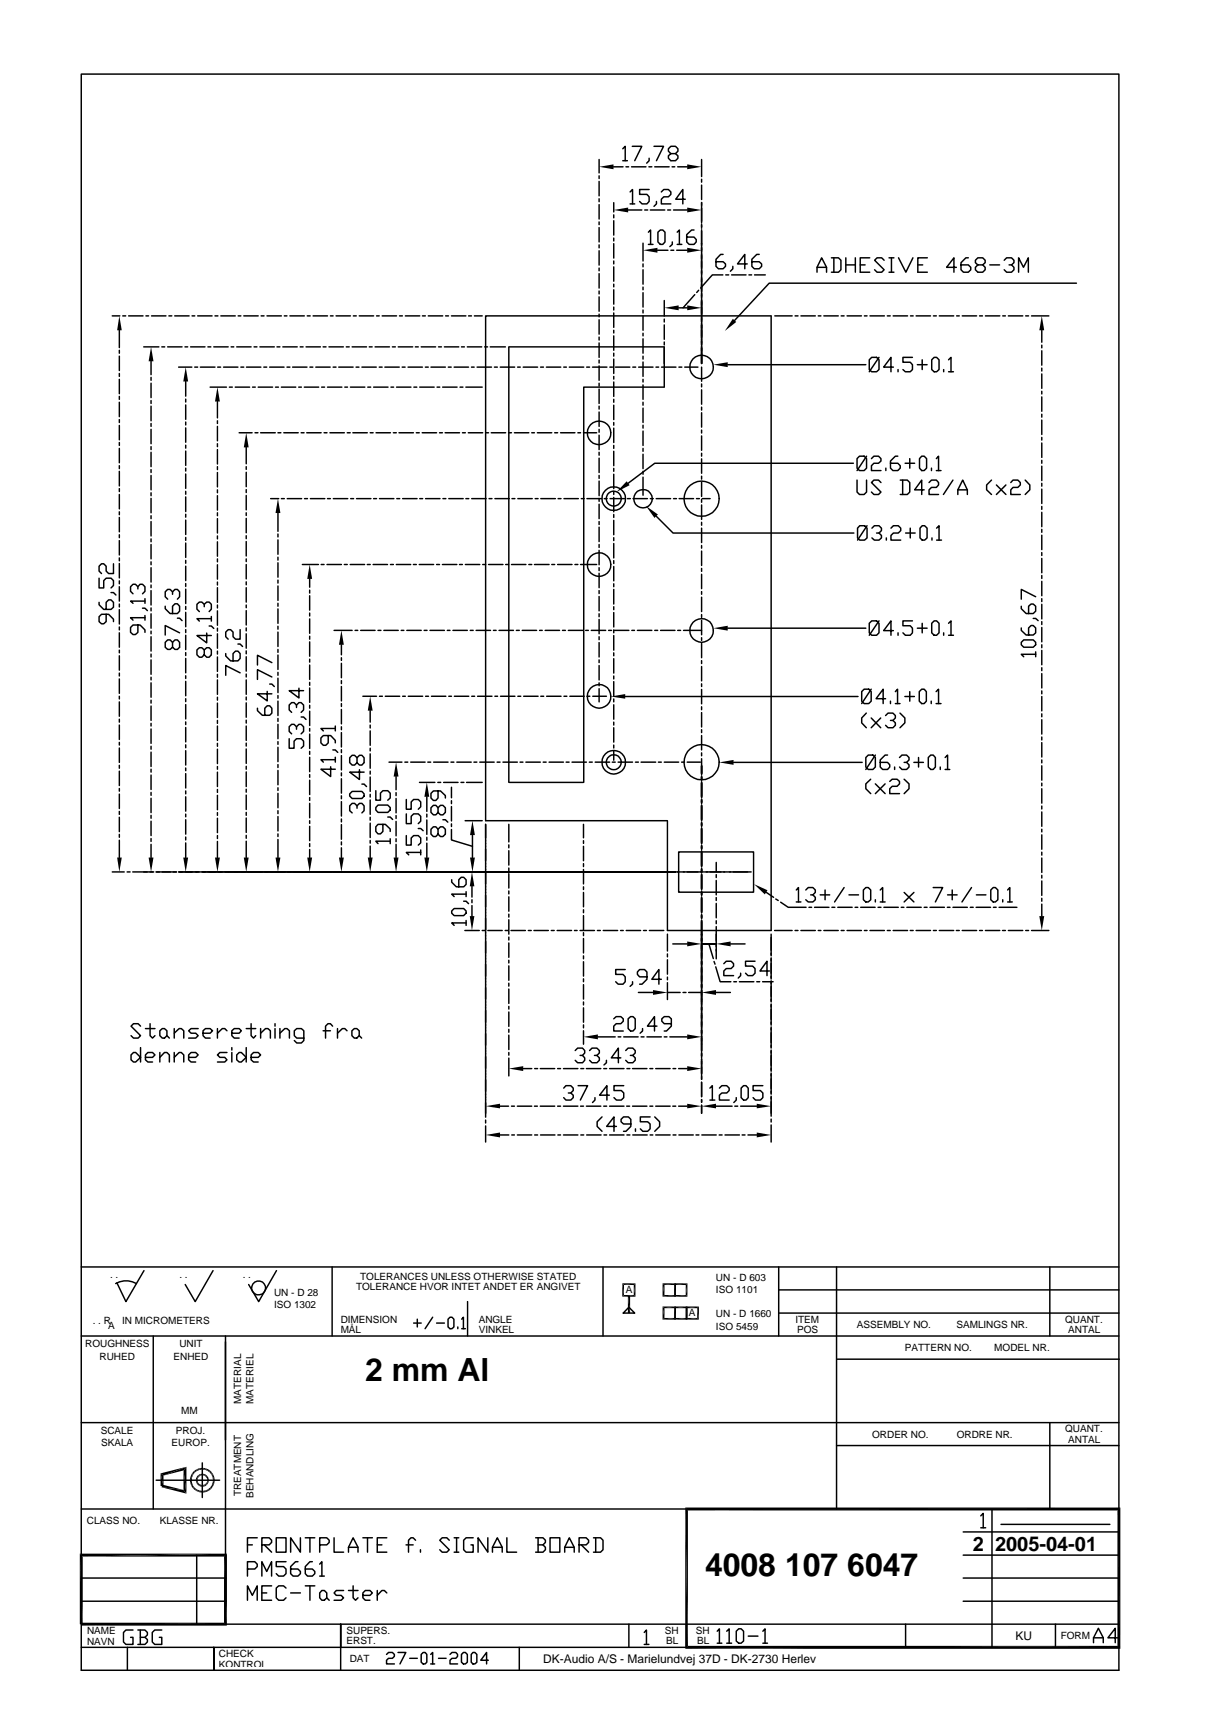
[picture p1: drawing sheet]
<svg xmlns="http://www.w3.org/2000/svg" width="210mm" height="297mm" viewBox="0 0 210 297" stroke-linecap="round" stroke-linejoin="round" font-family="sans-serif">
<defs><g id="words">
<g font-size="5.5">
<text x="63.3" y="239.6">2 mm Al</text>
<text x="122.3" y="273.4">4008 107 6047</text>
</g>
<text font-size="3.5" x="168.7" y="269.1">2 2005-04-01</text>
<g font-size="2.1">
<text x="176.1" y="284.5">KU</text>
<text x="94.2" y="288.5">DK-Audio A/S - Marielundvej 37D - DK-2730 Herlev</text>
</g>
<g font-size="1.7">
<text x="19.1" y="221.8">. .</text>
<text x="31.1" y="221.8">. .</text>
<text x="42.1" y="221.8">. .</text>
<text x="47.5" y="226.9">ISO 1302</text>
<text x="47.5" y="224.8">UN - D 28</text>
<text x="61.8" y="223.8">TOLERANCE HVOR INTET ANDET ER ANGIVET</text>
<text x="62.5" y="222">TOLERANCES UNLESS OTHERWISE STATED</text>
<text x="108.5" y="224.4">A</text>
<text x="124.2" y="222.2">UN - D 603</text>
<text x="124.2" y="224.4">ISO 1101</text>
<text x="14.8" y="233.8">ROUGHNESS</text>
<text x="16.1" y="229.8">. . R</text>
<text x="18.8" y="230.5">A</text>
<text x="21.2" y="229.8">IN MICROMETERS</text>
<text x="31.1" y="233.8">UNIT</text>
<text x="59.1" y="229.5">DIMENSION</text>
<text x="59.1" y="231.3">MÅL</text>
<text x="83.1" y="231.3">VINKEL</text>
<text x="83.1" y="229.6">ANGLE</text>
<text x="119.5" y="228.4">A</text>
<text x="124.2" y="230.7">ISO 5459</text>
<text x="124.2" y="228.6">UN - D 1660</text>
<text x="138" y="229.6">ITEM</text>
<text x="138.3" y="231.3">POS</text>
<text x="148.6" y="230.4">ASSEMBLY NO.</text>
<text x="165.9" y="230.4">SAMLINGS NR.</text>
<text x="184.8" y="229.5">QUANT.</text>
<text x="185.3" y="231.3">ANTAL</text>
<text x="17.3" y="235.9">RUHED</text>
<text x="30.1" y="235.9">ENHED</text>
<text x="157" y="234.4">PATTERN NO.</text>
<text x="172.5" y="234.4">MODEL NR.</text>
<text x="31.4" y="245.4">MM</text>
<text x="41.8" y="243.6" transform="rotate(-90 41.8 243.6)">MATERIAL</text>
<text x="44" y="243.6" transform="rotate(-90 44 243.6)">MATERIEL</text>
<text x="17.5" y="248.8">SCALE</text>
<text x="17.5" y="250.9">SKALA</text>
<text x="29.8" y="250.9">EUROP.</text>
<text x="30.5" y="248.8">PROJ.</text>
<text x="151.3" y="249.4">ORDER NO.</text>
<text x="166" y="249.4">ORDRE NR.</text>
<text x="184.8" y="248.5">QUANT.</text>
<text x="185.3" y="250.3">ANTAL</text>
<text x="41.8" y="259.6" transform="rotate(-90 41.8 259.6)">TREATMENT</text>
<text x="44" y="259.9" transform="rotate(-90 44 259.9)">BEHANDLING</text>
<text x="15.1" y="264.4">CLASS NO.</text>
<text x="27.7" y="264.4">KLASSE NR.</text>
<text x="15.1" y="285.4">NAVN</text>
<text x="15.1" y="283.6">NAME</text>
<text x="38" y="287.6">CHECK</text>
<text x="60.1" y="283.6">SUPERS.</text>
<text x="60.1" y="285.3">ERST.</text>
<text x="115.4" y="283.5">SH</text>
<text x="115.6" y="285.2">BL</text>
<text x="120.7" y="283.5">SH</text>
<text x="120.9" y="285.2">BL</text>
<text x="184" y="284.4">FORM</text>
<text x="38" y="289.3">KONTROL</text>
<text x="60.7" y="288.4">DAT</text>
</g>
</g></defs>
<g fill="none" stroke="#000" stroke-width=".25">
<path d="M14.1 12.9h180v276.9h-180zM103.9 27.7v2.3M103.9 30.5v.5M103.9 31.5v2.5M103.9 34.5v.5M103.9 35.5v2.5M103.9 38.5v.5M103.9 39.5v2.5M106.4 28.9h1.7M106.5 35.2v1.6M106.5 37.3v.5M106.5 38.3v2.5"/>
<path d="M108 25.8l.5-.4v2.5M108 27.9h.8M108.6 28.9h.5M109 36.4h2.3M109.3 33.3l.4-.4v2.5M109.3 35.4h.8M109.6 28.9h2.5M109.7 25.4h1.6l-1.2 2.5M111.8 36.4h.6M112.6 28.9h.5M112.6 27.5v.4l-.4 .4M112.6 32.9h-1.6v.8h1.2l.4 .4v.9l-.4 .4h-.8l-.4-.4"/>
<path d="M112.8 36.4h2.5M113.5 25.4h1.6l-1.2 2.5M113.6 28.9h2.5M113.9 35v.4l-.4 .4M114.7 33.3l.4-.4h.9l.4 .4v.4l-.4 .4h-.9l-.4 .5v.8h1.7M115.8 36.4h.5M116.4 26.7l-.4-.5v-.4l.4-.4h.8l.4 .4v.4l-.4 .5h-.8l-.4 .3v.5l.4 .4h.8l.4-.4v-.5l-.4-.3M116.6 28.9h.5M116.8 36.4h2.4M117.6 28.9h1.6M118.9 34.6h-1.7l1.2-1.7v2.5M120.4 39.9h-.4l-.9 .8v1.3l.4 .4h.9l.4-.4v-.4l-.4-.5h-1.3"/>
<path d="M121.7 27.7v2.9M121.7 31.1v.5M121.7 32.1v2.5M121.7 35.1v3.5M121.7 38.8v.8M121.7 39.9v23.2M19.5 54.8h1.3M20.7 57.3v3M21.3 54.8h.5M22.3 54.8h2.5M25.3 54.8h.5M26.3 54.8h2.5"/>
<path d="M29.3 54.8h.5M30.3 54.8h2.5M33.3 54.8h.5M34.3 54.8h2.5M37.3 54.8h.5M38.3 54.8h2.5M41.3 54.8h.5M42.3 54.8h2.5M45.3 54.8h.5M46.3 54.8h2.5M49.3 54.8h.5M50.3 54.8h2.5"/>
<path d="M53.3 54.8h.5M54.3 54.8h2.5M57.3 54.8h.5M58.3 54.8h2.5M61.3 54.8h.5M62.3 54.8h2.5M65.3 54.8h.5M66.3 54.8h2.5M69.3 54.8h.5M70.3 54.8h2.5M73.3 54.8h.5M74.3 54.8h2.5"/>
<path d="M77.3 54.8h.5M78.3 54.8h2.5M81.3 54.8h.5M82.3 54.8h1.4M103.9 42.5v.5M103.9 43.5v2.5M103.9 46.5v.5M103.9 47.5v2.5M103.9 50.5v.5M103.9 51.5v2.5M103.9 54.5v.5M103.9 55.5v2.5"/>
<path d="M103.9 58.5v.5M103.9 59.5v2.5M106.5 41.3v.5M106.5 42.3v2.5M106.5 45.3v.5M106.5 46.3v2.5M106.5 49.3v.5M106.5 50.3v2.5M106.5 53.3v.5M106.5 54.3v2.5M106.5 57.3v.5M106.5 58.3v2.5"/>
<path d="M111.5 42.2v3.1M111.5 45.8v.5M111.5 46.8v2.5M111.5 49.8v.5M111.5 50.8v2.5M111.5 53.8v.5M111.5 54.8v2.5M111.5 57.8v.5M111.5 58.8v2.5M112.5 40.3l.4-.4v2.5M112.5 42.4h.8M114 43.4h1.9"/>
<path d="M114.1 40.3l.5-.4h.4l.4 .4v1.7l-.4 .4h-.4l-.5-.4zM115.2 52.1v2.7M115.2 55.4v.5M115.2 56.4v2.5M115.2 59.3v.5M116.4 43.4h.5M116.6 42v.4l-.4 .4M117.4 43.4h1.8M117.5 40.3l.4-.4v2.5M117.5 42.4h.8M117.7 53.4h1.5M120.5 51.1l-2 2.3"/>
<path d="M121.2 50.4l-.3 .3M125.4 47.7h-1.8l-2.1 2.3M125.4 44.1h-.4l-.8 .9v1.2l.4 .4h.8l.5-.4v-.4l-.5-.4h-1.2M125.9 47.7h.5M126.9 47.7h2.5M127.1 46.2v.4l-.4 .5M129.6 45.8h-1.7l1.3-1.7v2.5M129.9 47.7h.5M130.9 47.7h1.9M131.7 44.1h-.4l-.9 .9v1.2l.5 .4h.8l.4-.4v-.4l-.4-.4h-1.3M133.8 54.8h-49.6v87.6h31.6M133.8 54.8v106.6h-18v-18.9"/>
<path d="M134.4 54.8h3M137.9 54.8h.5M138.9 54.8h2.5M141.7 47.2v-.8l.8-1.7 .9 1.7v.8M141.7 46.4h1.7M141.9 54.8h.5M142.9 54.8h2.5M144.2 44.7h1.3l.4 .5v1.6l-.4 .4h-1.3M144.7 44.7v2.5M145.9 54.8h.5M146.7 44.7v2.5M146.7 46h1.7"/>
<path d="M146.9 54.8h2.5M148.4 44.7v2.5M149.2 46h.9M149.9 54.8h.5M150.9 44.7h-1.7v2.5h1.7M150.9 54.8h2.5M153.4 45.2l-.4-.5h-.9l-.4 .5 1.7 1.6-.4 .4h-.9l-.4-.4M153.9 54.8h.5M154.2 47.2h.9M154.2 44.7h.9M154.6 44.7v2.5M154.9 54.8h2.5"/>
<path d="M155.9 44.7l1.2 2.5 1.3-2.5M157.9 54.8h.5M158.9 54.8h2.5M159.2 46h.9M160.9 44.7h-1.7v2.5h1.7M161.9 54.8h.5M162.9 54.8h2.5M165.9 46.4h-1.7l1.3-1.7v2.5M165.9 54.8h.5M166.9 54.8h2.5M168 44.7h-.4l-.9 .9v1.2l.4 .4h.9l.4-.4v-.4l-.4-.4h-1.3M169.6 46l-.4-.4v-.4l.4-.5h.9l.4 .5v.4l-.4 .4h-.9l-.4 .4v.4l.4 .4h.9l.4-.4v-.4l-.4-.4"/>
<path d="M169.9 54.8h.5M170.9 54.8h2.5M171.7 46h1.7M173.9 54.8h.5M174.2 45.2l.4-.5h.9l.4 .5v.4l-.4 .4h-.5M174.9 54.8h2.5M175.5 46l.4 .4v.4l-.4 .4h-.9l-.4-.4M176.7 47.2v-2.5l.8 1.7 .9-1.7v2.5M177.9 54.8h.5M178.9 54.8h3M180.7 57.3v2.1M180.7 59.9v.5"/>
<path d="M186.7 49.1h-53.3l-6 6.5M20.7 60.8v.5M20.7 61.8v2.5M20.7 64.8v.5M20.7 65.8v2.5M20.7 68.8v.5M20.7 69.8v2.5M20.7 72.8v.5M20.7 73.8v2.5M20.7 76.8v.5M20.7 77.8v2.5M24.9 60.2h2.7"/>
<path d="M26.2 62.7v2.3M26.2 65.5v.5M26.2 66.5v2.5M26.2 69.5v.5M26.2 70.5v2.5M26.2 73.5v.5M26.2 74.5v2.5M26.2 77.5v.5M26.2 78.5v2.5M28.1 60.2h.5M29.1 60.2h2.5M31 63.7h2.3"/>
<path d="M32.1 60.2h.5M32.2 66.2v2.5M32.2 69.2v.6M32.2 70.3v2.5M32.2 73.2v.5M32.2 74.2v2.5M32.2 77.2v.6M32.2 78.3v2.5M33.1 60.2h2.5M33.8 63.7h.5M34.8 63.7h2.5M36.1 60.2h.5"/>
<path d="M36.4 67.2h2.9M37.1 60.2h2.5M37.7 69.7v2.8M37.7 73v.5M37.7 74v2.5M37.7 77v.5M37.7 78v2.5M37.8 63.7h.5M38.8 63.7h2.5M39.8 67.2h.5M40.1 60.2h.5M40.8 67.2h2.5"/>
<path d="M41.1 60.2h2.5M41.5 75.1h2.2M41.8 63.7h.5M42.7 77.6v2.9M42.8 63.7h2.5M43.8 67.2h.5M44.1 60.2h.5M44.2 75.1h.5M44.8 67.2h2.5M45.1 60.2h2.5M45.2 75.1h2.6M45.8 63.7h.5"/>
<path d="M46.8 63.7h2.5M47.8 67.2h.5M48 60.2h.6M48.2 75.1h.5M48.8 67.2h2.5M49.1 60.2h2.5M49.2 75.1h2.5M49.8 63.7h.5M50.8 63.7h2.5M51.8 67.2h.5M52.1 60.2h.5M52.2 75.1h.5"/>
<path d="M52.8 67.2h2.5M53.1 60.2h2.5M53.2 75.1h2.5M53.8 63.7h.5M54.8 63.7h2.5M55.8 67.2h.5M56 60.2h.6M56.2 75.1h.5M56.8 67.2h2.5M57.1 60.2h2.5M57.2 75.1h2.5M57.8 63.7h.5"/>
<path d="M58.8 63.7h2.5M59.8 67.2h.5M60.1 60.2h.5M60.2 75.1h.5M60.8 67.2h2.5M61.1 60.2h2.5M61.2 75.1h2.5M61.8 63.7h.5M62.8 63.7h2.5M63.8 67.2h.5M64.1 60.2h.5M64.2 75.1h.5"/>
<path d="M64.8 67.2h2.5M65.1 60.2h2.5M65.2 75.1h2.5M65.8 63.7h.5M66.8 63.7h2.5M67.8 67.2h.5M68.1 60.2h.5M68.2 75.1h.5M68.8 67.2h2.5M69.1 60.2h2.5M69.2 75.1h2.5M69.8 63.7h.5"/>
<path d="M70.8 63.7h2.5M71.8 67.2h.5M72.1 60.2h.5M72.2 75.1h.5M72.8 67.2h2.5M73.1 60.2h2.5M73.2 75.1h2.5M73.8 63.7h.5M74.8 63.7h2.5M75.8 67.2h.5M76.1 60.2h.5M76.2 75.1h.6"/>
<path d="M76.8 67.2h2.5M77.1 60.2h2.5M77.2 75.1h2.5M77.8 63.7h.5M78.8 63.7h2.5M79.8 67.2h.5M80.1 60.2h.5M80.2 75.1h.5M80.8 67.2h2.9M81.1 60.2h2.5M81.2 75.1h2.5M81.8 63.7h.5"/>
<path d="M82.8 63.7h2.5M84.1 60.2h.5M84.2 75.1h.6M85 60.2h2.7M85.2 75.1h2.5M85.8 63.7h.5M86.8 63.7h2.5M88.2 75.1h.5M88.3 60.2v75.5M88.3 60.2h26.9M89.2 75.1h2.5M89.8 63.7h.5"/>
<path d="M90.8 63.7h2.5M92.2 75.1h.5M93.2 75.1h2.5M93.8 63.7h.5M94.8 63.7h2.5M96.2 75.1h.5M97.2 75.1h2.5M97.8 63.7h.5M98.8 63.7h2.5M100.2 75.1h.5M101.2 75.1h2.3M101.8 63.7h.5"/>
<path d="M102.8 63.7h2.5M103.9 62.5v.5M103.9 63.5v2.5M103.9 66.5v.5M103.9 67.5v2.5M103.9 70.5v.5M103.9 71.5v2.5M103.9 74.5v.5M103.9 75.5v2.5M103.9 78.5v.5M103.9 79.5v2.5M105.8 63.7h.5"/>
<path d="M106 75a2.05 2.05 0 0 0-2.9-1.7 2.05 2.05 0 0 0-.7 3.2 2.05 2.05 0 0 0 3.3-.4l.3-1M106.5 61.3v.5M106.5 62.3v2.5M106.5 65.3v.5M106.5 66.3v2.5M106.5 69.3v.5M106.5 70.3v2.5M106.5 73.3v.5M106.5 74.3v2.5M106.5 77.3v.5M106.5 78.3v2.5M106.8 63.7h2.5"/>
<path d="M109.8 63.7h.5M110.8 63.7h2.5M111.5 61.8v.5M111.5 62.8v2.5M111.5 65.8v.5M111.5 66.8v2.5M111.5 69.8v.5M111.5 70.8v2.5M111.5 73.8v.5M111.5 74.8v2.5M111.5 77.8v.5M111.5 78.8v2.5"/>
<path d="M113.8 63.7h.5M114.8 63.7h2.5M115.2 67.2h-13.9v68.5M115.2 60.2v6.9M117.8 63.7h.5M118.8 63.7h2.3M121.7 63.7v2.5M121.7 66.6v.5M121.7 67.6v2.5M121.7 70.6v.5M121.7 71.6v2.5M121.7 74.6v.5"/>
<path d="M121.7 75.6v2.5M121.7 78.6v.5M121.7 79.6v2.5M123.7 63.6a2.05 2.05 0 0 0-2.8-1.8 2.05 2.05 0 0 0-.7 3.3 2.05 2.05 0 0 0 3.3-.4l.2-1M126.2 63.3h24M148.7 79.6l.4-.5h.8l.4 .5v1.6l-.4 .4h-.8l-.4-.4zM150.3 79.1l-1.6 2.5M150.8 62.4l.4-.4h.9l.4 .4v1.7l-.4 .4h-.9l-.4-.4zM151.2 79.6l.4-.5h.8l.4 .5v.4l-.4 .4h-.8l-.4 .4v.8h1.6M152.5 62l-1.7 2.5M155 63.7h-1.7l1.3-1.7v2.5M155.7 79.1h-.4l-.8 .9v1.2l.4 .4h.8l.5-.4v-.4l-.5-.4h-1.2"/>
<path d="M155.8 64.1v.4M157.8 79.6v1.6M158.3 62h-1.7v.9h1.3l.4 .4v.8l-.4 .4h-.8l-.5-.4M159.1 63.3h1.7M159.9 79.1h.4l.4 .5v1.6l-.4 .4h-.4l-.4-.4v-1.6zM160 62.4v1.7M162.1 62h.4l.4 .4v1.7l-.4 .4h-.4l-.5-.4v-1.7zM162.4 79.6l.4-.5v2.5M163.7 64.1v.4M164.5 62.4l.5-.4v2.5M164.5 64.5h.9M180.7 60.9v2.5"/>
<path d="M180.7 63.9v.5M180.7 64.9v2.5M180.7 67.9v.5M180.7 68.9v2.5M180.7 71.9v.5M180.7 72.9v2.5M180.7 75.9v.5M180.7 76.9v2.5M180.7 79.9v.5M19.7 97.8v1.7h-.9l-.4-.4v-.9l-.4-.4h-.4l-.4 .4v.9l.4 .4M20.7 80.8v.5M20.7 81.8v2.5"/>
<path d="M20.7 84.8v.5M20.7 85.8v2.5M20.7 88.8v.5M20.7 89.8v2.5M20.7 92.8v.5M20.7 93.8v2.5M20.7 96.8v.5M20.7 97.8v2.5M26.2 81.5v.5M26.2 82.5v2.5M26.2 85.5v.5M26.2 86.5v2.5"/>
<path d="M26.2 89.5v.5M26.2 90.5v2.5M26.2 93.5v.5M26.2 94.5v2.5M26.2 97.5v.5M26.2 98.5v2.5M32.2 81.2v.5M32.2 82.2v2.5M32.2 85.2v.6M32.2 86.2v2.6M32.2 89.2v.5M32.2 90.2v2.5"/>
<path d="M32.2 93.2v.6M32.2 94.2v2.5M32.2 97.2v.5M32.2 98.2v2.5M37.7 81v.5M37.7 82v2.5M37.7 85v.5M37.7 86v2.5M37.7 89v.5M37.7 90v2.5M37.7 93v.5M37.7 94v2.5"/>
<path d="M37.7 97v.5M37.7 98v2.5M42.7 81v.4M42.7 81.9v2.5M42.7 84.9v.6M42.7 86v2.5M42.7 89v.4M42.7 89.9v2.5M42.7 92.9v.6M42.7 94v2.5M42.7 97v.4M42.7 97.9v2.5"/>
<path d="M46.9 86.5h1.4M48.2 89v3.2M48.2 92.7v.5M48.2 93.7v2.5M48.2 96.7v.5M48.2 97.6v2.5M48.8 86.5h.5M49.8 86.5h2.5M52.5 97.9h2.7M52.8 86.5h.5M53.8 86.5h2.5M55.7 97.9h.5"/>
<path d="M56.7 97.9h2.5M56.8 86.5h.5M57.8 86.5h2.5M59.7 97.9h.5M60.7 97.9h2.5M60.8 86.5h.5M61.8 86.5h2.5M63.7 97.9h.5M64.7 97.9h2.5M64.8 86.5h.5M65.8 86.5h2.5M67.7 97.9h.5"/>
<path d="M68.7 97.9h2.5M68.8 86.5h.5M69.8 86.5h2.5M71.7 97.9h.5M72.7 97.9h2.5M72.8 86.5h.5M73.8 86.5h2.5M75.7 97.9h.5M76.8 97.9h2.4M76.8 86.5h.5M77.9 86.5h2.4M79.7 97.9h.5"/>
<path d="M80.7 97.9h2.5M80.8 86.5h.5M81.8 86.5h2.5M83.7 97.9h.5M84.8 97.9h2.4M84.8 86.5h.5M85.9 86.5h2.4M87.7 97.9h.5M88.7 97.9h2.5M88.8 86.5h.5M89.8 86.5h2.5M91.7 97.9h.5"/>
<path d="M92.7 97.9h2.5M92.8 86.5h.5M93.8 86.5h2.6M95.7 97.9h.5M96.7 97.9h2.5M96.8 86.5h.5M97.8 86.5h2.5M99.7 97.9h.5M100.7 97.9h2.8M100.8 86.5h.5M101.8 86.5h2.6M103.9 82.5v.5"/>
<path d="M103.9 83.5v2.5M103.9 86.5v.5M103.9 87.5v2.5M103.9 90.5v.5M103.9 91.5v2.5M103.9 94.5v.5M103.9 95.5v2.5M103.9 98.5v.5M103.9 99.5v2.5M104.8 86.5h.5M105.8 86.5h2.5M106 97.9a2.05 2.05 0 0 0-2.9-1.8 2.05 2.05 0 0 0-.7 3.3 2.05 2.05 0 0 0 3.3-.4l.3-1"/>
<path d="M106.5 81.3v.5M106.5 82.3v2.5M106.5 85.3v.5M106.5 86.3v2.5M106.5 89.3v.5M106.5 90.3v2.5M106.5 93.3v.5M106.5 94.3v2.5M106.5 97.3v.5M106.5 98.3v2.5M107.8 86.5a1.29 1.29 0 0 0-1.8-1.2 1.29 1.29 0 0 0-.4 2.1 1.29 1.29 0 0 0 2.1-.5l.1-.4M108.8 86.5h.5"/>
<path d="M109.8 86.5h2.5M111.5 81.8v.5M111.5 82.8v3.1M112.8 86.5h.5M113.2 86.5a1.6 1.6 0 0 0-2.3-1.5 1.6 1.6 0 0 0-.4 2.7 1.6 1.6 0 0 0 2.6-.7l.1-.4M113.8 89.6l3 2.9h31.3M113.8 86.5h2.5M116.8 86.5h.5M117.8 86.5h2.5M120.8 86.5h.5M121.7 82.6v.5M121.7 83.6v2.5"/>
<path d="M121.7 86.6v.6M121.7 87.6v2.5M121.7 90.6v.5M121.7 91.6v2.5M121.7 94.6v.5M121.7 95.6v2.5M121.7 98.6v.5M121.7 99.6v2.5M121.8 86.5h1.4M124.8 86.5a3 3 0 0 0-4.4-2.7 3 3 0 0 0-.6 5.1 3 3 0 0 0 4.9-1.7l.1-.6M148 80.4h-34.4l-4.6 3.4M148.7 83.3v2.1l.4 .4h.8l.4-.4v-2.1"/>
<path d="M149.1 91.2h.9l.4 .4v1.7l-.4 .4h-.9l-.3-.4v-1.7zM150.4 91.2l-1.6 2.5M151.3 91.6l.4-.4h.8l.4 .4v.5l-.4 .4h-.4M152.5 92.5l.4 .4v.4l-.4 .4h-.8l-.4-.4M152.8 83.7l-.4-.4h-.8l-.4 .4 1.6 1.7-.4 .4h-.8l-.4-.4M153.7 81.2v.4M153.8 93.3v.4M154.6 91.6l.4-.4h.8l.5 .4v.5l-.5 .4h-.8l-.4 .4v.8h1.7M156.2 83.3h1.2l.4 .4v1.7l-.4 .4h-1.2M156.6 83.3v2.5M157 80.4h1.7M157.1 92.5h1.6"/>
<path d="M157.9 91.6v1.7M160 91.2h.4l.4 .4v1.7l-.4 .4h-.4l-.4-.4v-1.7zM160.3 85h-1.6l1.2-1.7v2.5M161.2 83.7l.4-.4h.8l.4 .4v.4l-.4 .5h-.8l-.4 .4v.8h1.6M161.6 81.2v.4M161.7 93.3v.4M162.4 81.6h.8M162.5 91.6l.4-.4v2.5M162.5 93.7h.8M165.3 83.3l-1.6 2.5M166.2 85.8v-.8l.8-1.7 .8 1.7v.8M166.2 85h1.6"/>
<path d="M172 83.3l-.8 .8v.9l.8 .8M172.8 84.1l1.7 1.7M174.5 84.1l-1.7 1.7M175.3 83.7l.4-.4h.9l.4 .4v.4l-.4 .5h-.9l-.4 .4v.8h1.7M177.8 83.3l.8 .8v.9l-.8 .8M180.7 80.9v2.5M180.7 83.8v.6M180.7 84.9v2.5M180.7 87.9v.5M180.7 88.9v2.5M180.7 91.8v.6M180.7 92.9v2.5"/>
<path d="M180.7 95.9v.5M180.7 96.9v2.5M180.7 99.9v.5M17.2 104.5v.4l.8 .8h1.3l.4-.3v-.9l-.4-.4h-.5l-.4 .4v1.2M17.2 100.3v1.7h.8v-1.3l.4-.4h.9l.4 .4v.9l-.4 .4M18.4 106.6v1.3l-.4 .3h-.4l-.4-.3v-.9l.4-.4h1.2l.9 .8v.5M19.3 102.8h.4l.4 .4M20.7 100.8v.5M20.7 101.8v2.5M20.7 104.8v.5M20.7 105.8v2.5M20.7 108.8v.5"/>
<path d="M20.7 109.8v2.5M20.7 112.8v.5M20.7 113.8v2.5M20.7 116.8v.5M20.7 117.8v2.5M23.9 108.4v1.3l-.4 .4h-.4l-.5-.4v-.8l.5-.5h1.2l.8 .9v.4M23.9 102.2v-.4l-.4-.4h-.4l-.5 .4v.8l.5 .4M23.9 101.8l.4-.4h.4l.4 .4v.8l-.4 .4M24.7 105.5h.4l.5 .4M25.1 107.2h-2.5l.5 .4M25.1 104.3h-2.5l.5 .4M25.1 103.9v.8"/>
<path d="M25.1 106.8v.8M26.2 101.5v.5M26.2 102.5v2.5M26.2 105.5v.5M26.2 106.5v2.5M26.2 109.5v.5M26.2 110.5v2.5M26.2 113.5v.5M26.2 114.5v2.5M26.2 117.5v.5M26.2 118.5v2.5M28.7 105.2v.4l.8 .9h1.3l.4-.5v-.8l-.4-.4h-.4l-.5 .4v1.3"/>
<path d="M29.9 111.4l.5-.4h.4l.4 .4v.9l-.4 .4h-.4l-.5-.4v-.9l-.4-.4h-.4l-.4 .4v.9l.4 .4h.4l.4-.4M29.9 103.1v-.4l-.4-.4h-.4l-.4 .4v.8l.4 .5M29.9 102.7l.5-.4h.4l.4 .4v.8l-.4 .5M30.8 107.3h.4l.4 .4M31.2 109.8l-2.5-1.3v1.7M32.2 101.2v.6M32.2 102.2v2.5M32.2 105.2v.5M32.2 106.2v2.5M32.2 109.2v.6M32.2 110.2v2.5M32.2 113.2v.5"/>
<path d="M32.2 114.2v2.5M32.2 117.2v.5M32.2 118.2v2.5M35.4 112.8l.5-.4h.4l.4 .4v.8l-.4 .4h-.4l-.5-.4v-.8l-.4-.4h-.4l-.4 .4v.8l.4 .4h.4l.4-.4M35.4 105.3v-.5l-.4-.3h-.4l-.4 .3v.9l.4 .4M35.4 104.8l.5-.3h.4l.4 .3v.9l-.4 .4M35.9 109.8v1.7l-1.7-1.2h2.5M36.3 108.6h.4l.4 .4M36.7 107.3h-2.5l.4 .5M36.7 107v.8M37.7 101v.5M37.7 102v2.5"/>
<path d="M37.7 105v.5M37.7 106v2.5M37.7 109v.5M37.7 110v2.5M37.7 113v.5M37.7 114v2.5M37.7 117v.5M37.7 118v2.5M39.2 113.4v.4l.8 .9h1.3l.4-.5v-.8l-.4-.4h-.4l-.5 .4v1.3M41.3 111.7h.4l.4 .5M41.7 116.7l-2.5-1.2v1.7M41.7 109.2v1.7h-.8l-.5-.4v-.8l-.4-.5h-.4l-.4 .5v.8l.4 .4"/>
<path d="M42.7 101v.5M42.7 102v2.5M42.7 105v.4M42.7 105.9v2.5M42.7 109v.5M42.7 110v2.5M42.7 112.9v.5M42.7 113.9v2.5M42.7 117v.5M42.7 118v2.5M46.4 120v1.6l-1.7-1.2h2.5M46.8 118.7h.4l.4 .4"/>
<path d="M47.2 117.5l-2.5-1.3v1.7M47.2 115l-2.5-1.3v1.7M48.2 100.7v.5M48.2 101.7v2.5M48.2 104.7v.5M48.2 105.6v2.5M48.2 108.7v.5M48.2 109.7v2.5M48.2 112.7v.5M48.2 113.7v2.4M48.2 116.7v.5M48.2 117.7v2.5"/>
<path d="M51.9 119.4v1.7l-1.7-1.3h2.5M53.7 100.4v1.5M53.7 102.4v.5M53.7 103.4v2.5M53.7 106.4v.5M53.7 107.4v2.5M53.7 110.4v.5M53.7 111.4v2.5M53.7 114.4v.5M53.7 115.4v2.5M53.7 118.4v.5M53.7 119.4v2.5"/>
<path d="M58 109.4h3.1M59.2 111.9v1.7M59.2 114.1v.5M59.2 115.1v2.5M59.2 118.1v.5M59.2 119.1v2.5M61.6 109.4h.5M62.6 109.4h2.5M65.6 109.4h.5M66.6 109.4h2.5M69.6 109.4h.5M70.6 109.4h2.5"/>
<path d="M73.6 109.4h.5M74.6 109.4h2.5M77.6 109.4h.5M78.6 109.4h2.5M81.6 109.4h.5M82.6 109.4h2.5M85.6 109.4h.5M86.6 109.4h2.5M89.6 109.4h.5M90.6 109.4h2.5M93.6 109.4h.5M94.6 109.4h2.5"/>
<path d="M97.6 109.4h.5M98.6 109.4h2.5M101.6 109.4h.5M102.6 109.4h2.5M103.9 102.5v.5M103.9 103.5v2.5M103.9 106.5v.5M103.9 107.5v2.5M103.9 110.5v.5M103.9 111.5v2.5M103.9 114.5v.5M103.9 115.5v2.5"/>
<path d="M103.9 118.5v.5M103.9 119.5v2.3M105.6 109.4h.5M106.5 101.3v.5M106.5 102.3v2.5M106.5 105.3v.5M106.5 106.3v2.5M106.5 109.3v.5M106.5 110.3v2.5M106.5 113.3v.5M106.5 114.3v2.5M106.5 117.3v.5"/>
<path d="M106.5 118.3v2.5M106.6 109.4h2.5M109.6 109.4h.5M110.6 109.4h2.5M113.6 109.4h.5M114.6 109.4h2.5M117.6 109.4h.5M118.6 109.4h3.1M121.7 102.6v.5M121.7 103.6v2.5M121.7 106.6v.5M121.7 107.6v2.5"/>
<path d="M121.7 110.6v.5M121.7 111.6v2.5M121.7 114.6v.5M121.7 115.6v2.5M121.7 118.6v.5M121.7 119.6v2.5M123.7 109.3a2.05 2.05 0 0 0-2.8-1.8 2.05 2.05 0 0 0-.7 3.3 2.05 2.05 0 0 0 3.3-.4l.2-1M126.2 109h24M150.8 108.1l.4-.4h.9l.4 .4v1.7l-.4 .4h-.9l-.4-.4zM151.1 119.6l-1.6 2.5M152.5 107.7l-1.7 2.5M155 109.4h-1.7l1.3-1.7v2.5"/>
<path d="M155.8 109.8v.4M158.3 107.7h-1.7v.9h1.3l.4 .4v.8l-.4 .4h-.8l-.5-.4M159.1 109h1.7M159.9 119.6h.4l.4 .4v1.7l-.4 .4h-.4l-.4-.4v-1.7zM160 108.1v1.7M162.1 107.7h.4l.4 .4v1.7l-.4 .4h-.4l-.5-.4v-1.7zM163.7 109.8v.4M164.5 108.1l.5-.4v2.5M164.5 110.2h.9M177.2 109v.4l.8 .8h1.2l.5-.4v-.8l-.5-.5h-.3l-.5 .5v1.2M177.2 105.2v.4l.8 .9h1.2l.5-.5v-.8l-.5-.4h-.3l-.5 .4v1.3M177.6 111h1.6l.5 .4v.5l-.5 .4h-1.6l-.4-.4v-.5z"/>
<path d="M179.2 107.3h.5l.4 .4M179.7 113.5h-2.5l.4 .4M179.7 103.5l-2.5-1.2v1.7M179.7 113.1v.8M180.7 100.9v2.5M180.7 103.9v.5M180.7 104.8v2.6M180.7 107.9v.5M180.7 108.9v2.5M180.7 111.9v.5M180.7 112.8v2.5M180.7 115.9v.5"/>
<path d="M180.7 116.9v2.5M180.7 119.9v.5M20.7 120.8v.5M20.7 121.8v2.5M20.7 124.8v.5M20.7 125.8v2.5M20.7 128.8v.5M20.7 129.8v2.5M20.7 132.8v.5M20.7 133.8v2.5M20.7 136.8v.5M20.7 137.8v2.5"/>
<path d="M26.2 121.5v.5M26.2 122.5v2.5M26.2 125.5v.5M26.2 126.5v2.5M26.2 129.5v.5M26.2 130.5v2.5M26.2 133.5v.5M26.2 134.5v2.5M26.2 137.5v.5M26.2 138.5v2.5M32.2 121.2v.5M32.2 122.2v2.5"/>
<path d="M32.2 125.3v.4M32.2 126.2v2.5M32.2 129.2v.5M32.2 130.2v2.5M32.2 133.3v.4M32.2 134.2v2.5M32.2 137.2v.5M32.2 138.2v2.5M37.7 121v.5M37.7 122v2.5M37.7 125v.5M37.7 126v2.5"/>
<path d="M37.7 129v.5M37.7 130v2.5M37.7 133v.5M37.7 134v2.5M37.7 137v.5M37.7 138v2.5M42.7 120.9v.5M42.7 121.9v2.5M42.7 125v.5M42.7 126v2.5M42.7 128.9v.5M42.7 129.9v2.5"/>
<path d="M42.7 133v.5M42.7 133.9v2.6M42.7 136.9v.5M42.7 138v2.4M44.7 122.9v.4l.8 .8h1.3l.4-.4v-.8l-.4-.4h-.4l-.5 .4v1.2M48.2 120.7v.4M48.2 121.7v2.4M48.2 124.7v.5M48.2 125.7v2.5M48.2 128.7v.4M48.2 129.7v2.5M48.2 132.7v.5"/>
<path d="M48.2 133.7v2.5M48.2 136.7v.4M48.2 137.7v2.5M50.2 128.2v1.6h.8v-1.2l.4-.4h.8l.5 .4v.8l-.5 .4M51.4 126.5v-.4l-.4-.4h-.4l-.4 .4v.8l.4 .4M51.4 126.1l.5-.4h.3l.5 .4v.8l-.5 .4M51.4 122.8v-.5l-.4-.4h-.4l-.4 .4v.9l.4 .4M51.4 122.3l.5-.4h.3l.5 .4v.9l-.5 .4M52.2 124.4h.5l.4 .4M53.7 122.4v.5M53.7 123.4v2.5M53.7 126.4v.5"/>
<path d="M53.7 127.4v2.5M53.7 130.4v.5M53.7 131.4v2.5M53.7 134.4v.5M53.7 135.4v2.5M53.7 138.4v.5M53.7 139.4v2.5M56.9 127.6v1.3l-.4 .4h-.4l-.4-.4v-.9l.4-.4h1.3l.8 .9v.4M57.4 133v1.7l-1.7-1.2h2.5M57.7 130.1h.5l.4 .4M58.2 131.8h-2.5l.4 .4M58.2 126.4h-2.5l.4 .4"/>
<path d="M58.2 126v.8M58.2 131.4v.8M59.2 122.1v.5M59.2 123.1v2.5M59.2 126.1v.5M59.2 127.1v2.5M59.2 130.1v.5M59.2 131.1v2.5M59.2 134.1v.5M59.2 135.1v2.5M59.2 138.1v.5M59.2 139.1v2.5"/>
<path d="M61.1 137.3h1.7l.4 .4v.4l-.4 .4h-1.7l-.4-.4v-.4zM61.9 139.8l.5-.4h.4l.4 .4v.9l-.4 .3M61.9 131.5l.5-.5h.4l.4 .5v.8l-.4 .4h-.4l-.5-.4v-.8l-.4-.5h-.4l-.4 .5v.8l.4 .4h.4l.4-.4M62.4 133.5v1.7l-1.7-1.2h2.5M62.8 136h.4l.4 .5M62.9 120.8h2.4M64.2 123.3v2M64.2 125.8v.5M64.2 126.8v2.5M64.2 129.8v.5M64.2 130.8v2.5M64.2 133.8v.5"/>
<path d="M64.2 134.8v2.5M64.2 137.8v.5M64.2 138.8v2.5M65.2 137.2v1.6h.8v-1.2l.4-.4h.9l.4 .4v.9l-.4 .3M65.6 139.7h1.7l.4 .4v.4l-.4 .5h-1.7l-.4-.5v-.4zM65.8 120.8h.5M66.8 120.8h2.5M67.5 132.2h2.2M68.7 134.7v2.3M68.7 137.5v.5M68.7 138.5v2.5M69.8 120.8h.5"/>
<path d="M70.2 132.2h.5M70.5 138.7v1.7h.8v-1.3l.5-.4h.8l.4 .4v.9l-.4 .4M70.8 120.8h2.5M71.2 132.2h2.5M72.8 135.7h2.6M73.8 120.8h.5M74 138.2v2.6M74.2 132.2h.5M74.8 120.8h2.5M75.2 132.2h2.5M75.9 135.7h.6M76 137.2v1.3l-.4 .4h-.4l-.4-.4v-.8l.4-.5h1.2l.9 .8v.5"/>
<path d="M77 135.7h2.5M77.9 120.8h.4M78.2 132.2h.5M78.3 136.6v1.8M78.3 138.9v.5M78.3 139.9v2.5M78.8 120.8h2.5M79.2 132.2h2.5M80 135.7h.5M80.9 135.7h2.8M81.8 120.8h.5M82.2 132.2h.5"/>
<path d="M82.8 120.8h2.5M83.2 132.2h2.5M85.9 120.8h.4M86.2 132.2h.5M86.8 120.8h2.5M87.2 132.2h2.5M88.3 135.7h12.9M89.8 120.8h.5M90.2 132.2h.5M90.8 120.8h2.5M91.2 132.2h2.5M93.8 120.8h.5"/>
<path d="M94.2 132.2h.5M94.8 120.8h2.5M95.2 132.2h2.5M97.8 120.8h.5M98.2 132.2h.5M98.8 120.8h2.5M99.2 132.2h2.5M101.8 120.8h.5M102.2 132.2h.5M102.8 120.8h2.4M103.3 132.2h2.4M106 120.8a2.05 2.05 0 0 0-2.9-1.8 2.05 2.05 0 0 0-.7 3.2 2.05 2.05 0 0 0 3.3-.3l.3-1.1"/>
<path d="M106.2 132.2h.5M106.5 121.3v.5M106.5 122.3v2.5M106.5 125.3v.5M106.5 126.3v2.5M106.5 129.3v.5M106.5 130.3v1.6M107.2 132.2h2.5M108.5 120.8h40.3M110.2 132.2h.5M111.2 132.2h2.5M114.2 132.2h.5"/>
<path d="M115.2 132.2h2.5M118.2 132.2h.5M119.2 132.2h2.3M121.7 122.6v.5M121.7 123.6v2.5M121.7 126.6v.5M121.7 127.6v2.5M121.7 130.6v.5M121.7 131.6v2.8M121.7 134.6v.8M121.7 135.6v2.8M121.7 138.6v.8"/>
<path d="M121.7 139.6v2.8M124.8 132.2a3 3 0 0 0-4.4-2.7 3 3 0 0 0-.6 5.1 3 3 0 0 0 4.9-1.6l.1-.7M127.3 132.3h22.3M149.5 120l.4-.4h.8l.4 .4v1.7l-.4 .4h-.8l-.4-.4zM150.3 123.7l-.8 .9v.8l.8 .9M150.6 131h.8l.4 .4v1.7l-.4 .4h-.8l-.4-.4v-1.7zM151 135.2l-.8 .8v.8l.8 .9M151.1 124.6l1.7 1.7M151.8 131l-1.6 2.5M151.8 136l1.7 1.7M152.8 124.6l-1.7 1.7M153.5 136l-1.7 1.7"/>
<path d="M153.6 121.2h-1.6l1.2-1.6v2.5M153.6 124.1l.5-.4h.8l.4 .4v.5l-.4 .4h-.4M154 131h-.5l-.8 .9v1.2l.4 .4h.9l.3-.4v-.4l-.3-.4h-1.3M154.3 135.6l.5-.4h.8l.4 .4v.4l-.4 .4h-.8l-.5 .4v.9h1.7M154.5 121.7v.4M154.9 125l.4 .4v.4l-.4 .5h-.8l-.5-.5M155.2 133.1v.4M155.3 120l.4-.4v2.5M155.3 122.1h.8M156 131.4l.5-.4h.8l.4 .4v.5l-.4 .4h-.5M156.1 123.7l.9 .9v.8l-.9 .9M156.8 135.2l.9 .8v.8l-.9 .9"/>
<path d="M157 120.8h1.6M157.3 132.3l.4 .4v.4l-.4 .4h-.8l-.5-.4M157.8 120v1.7M158.5 132.3h1.7M159.3 131.4v1.7M161.5 131h.4l.4 .4v1.7l-.4 .4h-.4l-.5-.4v-1.7zM161.5 121.7v.4M162.4 120l.4-.4v2.5M162.4 122.1h.8M163.1 133.1v.4M164 131.4l.4-.4v2.5M164 133.5h.8"/>
<path d="M180.7 120.8v2.5M180.7 123.9v.5M180.7 124.9v2.5M180.7 127.9v.5M180.7 128.8v2.5M180.7 131.9v.5M180.7 132.9v2.5M180.7 135.9v.4M180.7 136.8v2.5M180.7 139.9v.5M19.5 151.3h2M20.7 140.8v.5"/>
<path d="M20.7 141.8v2.5M20.7 144.8v.5M20.7 145.8v3M22.1 151.3h.5M23 151.3h3.7M26.2 141.5v.5M26.2 142.5v2.5M26.2 145.5v.5M26.2 146.5v2.3M27.1 151.3h3.5M31 151.3h3.7M32.2 141.3v.4"/>
<path d="M32.2 142.2v2.5M32.2 145.2v.5M32.2 146.2v2.6M34.8 151.3h83.3M37.7 141v.5M37.7 142v2.5M37.7 145v.5M37.7 146v2.8M42.7 141v.5M42.7 141.9v2.5M42.7 144.9v.5M42.7 146v2.8"/>
<path d="M48.2 140.7v.5M48.2 141.7v2.5M48.2 144.7v.4M48.2 145.7v3.1M53.7 142.4v.5M53.7 143.4v2.5M53.7 146.4v.5M53.7 147.4v1.4M59.2 142.1v.5M59.2 143.1v2.5M59.2 146.1v.5M59.2 147.1v1.7"/>
<path d="M61.9 140.2v-.4l-.4-.4h-.4l-.4 .4v.9l.4 .3M64.2 141.8v.5M64.2 142.8v2.5M64.2 145.8v.5M64.2 146.8v2M66.4 143v1.3l-.4 .4h-.4l-.4-.4v-.8l.4-.5h1.2l.9 .8v.5M67.3 141.8h.4l.4 .4M67.7 146h-2.5l.4 .4M67.7 145.5v.9M68.7 141.5v.5M68.7 142.5v2.5M68.7 145.5v.5"/>
<path d="M68.7 146.5v2.3M70.5 145v1.6h.8v-1.2l.5-.4h.8l.4 .4v.8l-.4 .4M70.5 141.2v1.7h.8v-1.3l.5-.4h.8l.4 .4v.9l-.4 .4M72.6 143.7h.4l.4 .4M73 147.9h-2.5l.4 .4M73 147.5v.8M74 141.3v.5M74 142.3v2.5M74 145.3v.5M74 146.3v2.5M76 143.9l.4-.4h.4l.5 .4v.8l-.5 .4h-.4l-.4-.4v-.8l-.4-.4h-.4l-.4 .4v.8l.4 .4h.4l.4-.4M76 140.2l.4-.5h.4l.5 .5v.8l-.5 .4h-.4l-.4-.4v-.8l-.4-.5h-.4l-.4 .5v.8l.4 .4h.4l.4-.4"/>
<path d="M76.8 142.2h.5l.4 .4M78.3 143.9v1.8l3.7 1.1M78.3 142.9v.5M78.4 158.1l.4-.5h1.6l.5 .5v.3l-.5 .5h-1.6l-.4-.5zM78.4 152.6v.5l.8 .8h1.2l.5-.5v-.8l-.5-.4h-.4l-.4 .4v1.3M80.4 156.4h.5l.4 .4M80.7 142.4h3M80.9 155.1h-2.5l.4 .5M80.9 154.7v.9M80.9 159.7v.9M81.9 153.8v1.8M81.9 156.1v.5"/>
<path d="M81.9 157.1v1.8M82 144.9v3.9M84.2 143v50.8M88.3 143v3.1M88.3 146.6v.5M88.3 147.6v2.5M88.3 150.6v.5M88.3 151.6v2.5M88.3 154.6v.5M88.3 155.6v2.5M88.3 158.6v.5M88.3 159.6v2.5"/>
<path d="M101.2 143v2.4M101.2 145.9v.4M101.2 146.8v2.5M101.2 149.8v.6M101.2 150.9v2.5M101.2 153.9v.4M101.2 154.8v2.5M101.2 157.8v.6M101.2 158.9v2.5M117.7 147.8h13v7h-13zM118.2 151.3h3.8M121.7 142.6v.8"/>
<path d="M121.7 143.6v2.8M121.7 146.6v.8M121.7 147.6v2.8M121.7 150.6v.8M121.7 151.6v2.8M121.7 154.6v.8M121.7 155.6v2.8M121.7 158.6v.8M121.7 159.6v24M122.2 151.3h3.9M124.2 149.6v1.6M124.2 151.8v.5"/>
<path d="M124.2 152.8v2.5M124.2 155.7v.5M124.2 156.7v2.5M124.2 159.8v.5M126.2 151.3h4.1M132.9 154.8l1.3 .9M134.6 156l.4 .2M135.4 156.5l1.3 .9h3.1M138.1 154.4l.4-.4v2.5M138.1 156.5h.8M139.8 154.4l.4-.4h.8l.4 .4v.4l-.4 .5h-.4M140.3 157.4h.5"/>
<path d="M141 155.3l.4 .4v.4l-.4 .4h-.8l-.4-.4M141.3 157.4h2.5M142.3 155.3h1.6M143.1 154.4v1.7M144.3 157.4h.5M145.3 157.4h2.5M146.4 154l-1.6 2.5M147.3 155.3h1.6M148.3 157.4h.5M149.3 157.4h2.5M149.8 154.4l.4-.4h.4l.4 .4v1.7l-.4 .4h-.4l-.4-.4zM151.8 156.1v.4"/>
<path d="M152.3 157.4h.5M152.7 154.4l.4-.4v2.5M152.7 156.5h.8M153.3 157.4h2.5M156.3 157.4h.5M156.8 154.8l1.7 1.7M157.3 157.4h2.5M158.5 154.8l-1.7 1.7M160.3 157.4h.5M161.3 157.4h2.5M161.9 154h1.6l-1.2 2.5M164.3 157.4h.5"/>
<path d="M164.4 155.3h1.6M165.2 154.4v1.7M165.3 157.4h2.5M168.3 157.4h.5M168.5 154l-1.6 2.5M169.3 157.4h2.5M169.4 155.3h1.6M172.3 154h.4l.4 .4v1.7l-.4 .4h-.4l-.4-.4v-1.7zM172.3 157.4h.5M173.3 157.4h3.1M173.9 156.1v.4M174.8 154.4l.4-.4v2.5"/>
<path d="M174.8 156.5h.8M180.7 140.9v2.5M180.7 143.9v.4M180.7 144.9v2.4M180.7 147.9v.5M180.7 148.9v2.5M180.7 151.9v.4M180.7 152.9v2.4M180.7 155.9v.5M180.7 156.9v2M24.4 178l-.4-.4h-.8l-.5 .4 1.7 1.7-.4 .4h-.8l-.5-.4M25.2 178.5h1.7"/>
<path d="M26 177.6v2.1l.5 .4 .4-.4M27.7 178.8l.5-.3h.3l.5 .3v.9l-.5 .4h-.3l-.5-.4zM29 179.7l.4 .4M30.2 179.3l.9-.8h.4l.4 .3v1.3M30.2 178.5v1.6M34.4 178.5h-1.3l-.4 .3 .4 .5h.9l.4 .4-.4 .4h-1.3M35.2 179.3h1.2l.5-.5-.5-.3h-.8l-.4 .3v.9l.4 .4h.8M37.7 178.5v1.6M39.4 178.8l-.4-.3h-.4l-.9 .8M40.2 179.3h1.3l.4-.5-.4-.3h-.9l-.4 .3v.9l.4 .4h.9M42.7 178.5h1.7M43.6 177.6v2.1l.4 .4 .4-.4"/>
<path d="M45.2 179.3l.9-.8h.4l.4 .3v1.3M45.2 178.5v1.6M47.7 177.6v.4M47.7 178.5v1.6M48.6 179.3l.8-.8h.4l.4 .3v1.3M48.6 178.5v1.6M56 178.8h1.3M57.7 178l-.4-.4h-.4l-.4 .4v2.1M58.5 178.5v1.6M60.2 178.8l-.4-.3h-.4l-.9 .8M61 178.8l.5-.3h.4l.4 .3v.9l-.4 .4h-.4l-.5-.4zM62.3 179.7l.4 .4"/>
<path d="M80.6 161.4h2.5M80.9 160.1h-2.5l.4 .5M83.7 161.4h.5M84.6 161.4h2.5M87.6 161.4h.5M88.3 162.6v.5M88.3 163.6v2.5M88.3 166.6v.5M88.3 167.6v2.5M88.3 170.6v.5M88.3 171.6v2.5M88.3 174.6v.5"/>
<path d="M88.3 175.6v2.5M88.3 178.6v.5M88.3 179.6v2.5M88.6 161.4h2.5M91.7 161.4h.5M92.6 161.4h2.5M95.6 161.4h.5M96.6 161.4h2.5M99.7 161.4h.4M100.6 161.4h2.5M101.2 161.8v.5M101.2 162.8v2.5"/>
<path d="M101.2 165.8v.6M101.2 166.9v2.5M101.2 169.8v.5M101.2 170.8v2.5M101.2 173.8v.6M101.2 174.9v2.5M101.2 177.8v.5M101.2 178.8v2.4M103.6 161.4h.5M103.7 179.9h3M104.6 161.4h2.5M106.5 176.8l.4-.4h.8l.4 .4v.4l-.4 .4h-.8l-.4 .4v.9h1.6"/>
<path d="M107.2 179.9h.5M107.7 161.4h.4M108.2 179.9h2.5M108.5 168.2h-1.7v.9h1.3l.4 .4v.8l-.4 .5h-.9l-.4-.5M108.6 161.4h2.5M109 176.8l.4-.4h.4l.4 .4v1.7l-.4 .4h-.4l-.4-.4zM109.7 170.3v.5l-.4 .3M110.7 172.2h2.6M111.2 179.9h.5M111.5 178.5v.4l-.5 .4M111.6 161.4h.5M112.2 169.5h-1.2l-.4-.4v-.5l.4-.4h.8l.4 .4v1.3l-.8 .9h-.4"/>
<path d="M112.2 179.9h2.5M112.6 161.4h2.5M114 178h-1.7l1.2-1.6v2.5M114.7 169.9h-1.6l1.2-1.7v2.6M115.2 179.9h.5M115.8 162.1v2.9M115.8 165.5v.5M115.8 166.5v2.5M115.8 169.5v.5M115.8 170.5v2.9M115.8 172.2h2.2M116.2 179.9h3"/>
<path d="M116.5 177.6h-1.3l-.4-.4v-.4l.4-.4h.8l.5 .4v1.2l-.9 .9h-.4M116.7 163.8h2.5M118.5 172.2h.5M119.5 172.2h2.2M121.7 163.8h2.5h-2.5M123 163.8l.7 2.5M123.9 166.8l.1 .5M124.2 167.8l.7 2.5h1.9M124.2 172.2h2.5M124.2 160.8v5.6M125.6 167.2l.4-.4h.8l.5 .4v.4l-.5 .4h-.8l-.4 .5v.8h1.7M126.7 163.8h2.5"/>
<path d="M127.3 170.3h.5M128.3 170.3h2.5M128.5 168.9v.4l-.4 .4M131 166.8h-1.7v.8h1.3l.4 .4v.9l-.4 .4h-.8l-.5-.4M131.3 170.3h.5M132.3 170.3h1.8M133.5 168.5h-1.7l1.3-1.7v2.5M133.8 162.1v3.7M133.8 166.2v3.7M133.8 170.2v3.6M133.8 174.2v3.7M133.8 178.2v3.6"/>
<path d="M134.4 161.4h3M137.9 161.4h.5M138.9 161.4h2.5M141.9 161.4h.5M142.9 161.4h2.5M145.9 161.4h.5M146.9 161.4h2.5M149.9 161.4h.5M150.9 161.4h2.5M153.9 161.4h.5M154.9 161.4h2.5M157.9 161.4h.5"/>
<path d="M158.9 161.4h2.5M161.9 161.4h.5M162.9 161.4h2.5M165.9 161.4h.5M166.9 161.4h2.5M169.9 161.4h.5M170.9 161.4h2.5M173.9 161.4h.5M174.9 161.4h2.5M177.9 161.4h.5M178.9 161.4h3M22.7 183l.5-.4h.3l.9 .9-.9 .8h-.3l-.5-.4z"/>
<path d="M24.4 181.8v2.5M25.2 183.5h1.3l.4-.5-.4-.4h-.8l-.5 .4v.9l.5 .4h.8M27.7 183.5l.8-.9h.5l.4 .4v1.3M27.7 182.6v1.7M30.2 183.5l.9-.9h.4l.4 .4v1.3M30.2 182.6v1.7M32.7 183.5h1.3l.4-.5-.4-.4h-.9l-.4 .4v.9l.4 .4h.9M39.4 182.6h-1.3l-.4 .4 .4 .5h.9l.4 .4-.4 .4h-1.3M40.2 181.8v.4M40.2 182.6v1.7M41.1 183l.4-.4h.4l.8 .9-.8 .8h-.4l-.4-.4zM42.7 181.8v2.5"/>
<path d="M43.6 183.5h1.2l.4-.5-.4-.4h-.8l-.4 .4v.9l.4 .4h.8M52.7 180.1h-1.2l-.4-.4v-.9l.4-.3h.8l.4 .3v1.7l-.4 .5h-.8l-.4-.5M84.2 194.3v.5M84.2 195.4v2.7M86.7 196.9h1.6M86.7 191.9h1.5M88.3 182.6v.5M88.3 183.6v3.1M88.7 191.9h.5M88.8 196.9h.4M89.7 196.9h2.5M89.7 191.9h2.5"/>
<path d="M90.8 185.4h1.4M92.7 191.9h.5M92.8 185.4h.5M92.8 196.9h.5M93.7 185.4h2.5M93.7 191.9h2.5M93.8 196.9h2.5M96.7 185.4h.5M96.7 191.9h.5M96.8 196.9h.4M97.7 185.4h2.5M97.7 196.9h2.5"/>
<path d="M97.7 191.9h2.5M97.8 188.8l.4-.4h.8l.4 .4v.4l-.4 .4h-.4M99 189.6l.4 .4v.4l-.4 .5h-.8l-.4-.5M99.8 182.3l.4-.5h.8l.4 .5v.4l-.4 .4h-.4M100.3 188.4h1.6l-1.2 2.5M100.7 191.9h.5M100.8 185.4h.5M100.8 196.9h.5M101 183.1l.4 .4v.5l-.4 .4h-.8l-.4-.4M101.7 185.4h2.5M101.7 191.9h2.5M101.8 196.9h2.5"/>
<path d="M102.3 182.3l.4-.5h.8l.5 .5v.4l-.5 .4h-.4M103.2 190.4v.5l-.4 .4M103.5 183.1l.5 .4v.5l-.5 .4h-.8l-.4-.4M104.4 193.8l-.8 .8v.8l.8 .9M104.7 185.4h.5M104.7 191.9h.5M104.8 196.9h.4M105.2 184v.4l-.4 .4M105.7 190h-1.7l1.3-1.6v2.5M105.7 185.4h2.5M105.7 196.9h2.5M105.7 191.9h2.5"/>
<path d="M106.9 195.4h-1.7l1.3-1.6v2.5M107.7 183.5h-1.7l1.3-1.7v2.6M108.2 188.4h-1.7v.8h1.3l.4 .4v.8l-.4 .5h-.9l-.4-.5M108.5 182.3l.5-.5h.8l.4 .5v.4l-.4 .4h-.5M108.7 191.9h.5M108.8 185.4h.5M108.8 196.9h.5M109.4 195h-1.2l-.5-.4v-.4l.5-.4h.8l.4 .4v1.2l-.8 .9h-.4M109.7 185.4h2.5M109.7 191.9h2.5M109.8 183.1l.4 .4v.5l-.4 .4h-.8l-.5-.4M109.8 196.9h2.5"/>
<path d="M110.2 195.9v.4M112.7 185.4h.5M112.7 191.9h.5M112.8 193.8h-1.7v.8h1.3l.4 .4v.9l-.4 .4h-.9l-.4-.4M112.8 196.9h.4M113.6 193.8l.8 .8v.8l-.8 .9M113.7 185.4h2.5M113.7 196.9h2.5M113.7 191.9h2.5M116.7 191.9h.5M116.8 185.4h.4M116.8 196.9h.5"/>
<path d="M117.7 185.4h1.5M117.7 191.9h1.5M117.8 196.9h2.5M120.7 196.9h.5M121.7 183.8v2.9M121.7 186.8v.5M121.7 187.8v2.5M121.7 190.8v.4M121.7 191.8v1.4M121.8 196.9h2.4M123.1 188.8l.5-.4v2.5M123.1 190.9h.9"/>
<path d="M124.2 191.9h2.8M124.8 196.9h.5M124.8 188.8l.4-.4h.9l.4 .4v.4l-.4 .4h-.9l-.4 .4v.9h1.7M125.8 196.9h2.5M127.5 191.9h.5M127.7 190.4v.5l-.4 .4M128.5 191.9h2.8M128.6 188.8l.4-.4h.4l.4 .4v1.6l-.4 .5h-.4l-.4-.5zM128.7 196.9h.5M129.8 196.9h1.5M132.3 188.4h-1.7v.8h1.3l.4 .4v.8l-.4 .5h-.8l-.5-.5M133.8 182.2v3.7"/>
<path d="M133.8 186.2v3.7M133.8 190.2v3.5M133.8 194.2v.5M133.8 195.2v2.9M14.1 219.8h180M57.6 219.8v12M104.6 219.8v12M135.1 219.8v12M145.1 219.8v42M182.1 219.8v12M14.1 231.8h180M20.1 222.7a3.6 3.6 0 0 1 3.6 0"/>
<path d="M25 220.5l-3.2 5.3-1.5-3.2M26.6 231.8v30M37 220.5l-3.1 5.3-1.8-2.9M39.1 231.8v50M45.6 224.4a1.22 1.22 0 0 0-.2-2 1.22 1.22 0 0 0-1.8 1.1 1.22 1.22 0 0 0 1.9 1M48 220.5l-3.1 5.3-1.8-2.9M71.8 229.6h1.3M72.4 228.9v1.3M75.1 228.5l-1.4 2M75.7 229.6h1.4M78.1 228.5h.3l.3 .4v1.3l-.3 .3h-.3l-.4-.3v-1.3zM79.4 230.2v.3"/>
<path d="M80.1 228.9l.3-.4v2M80.1 230.5h.6M81.1 225.8v6M109.1 226.8l1 1h-2zM135.1 223.8h59M135.1 227.8h59M145.2 235.8h49M14.1 246.8h180M27.1 256.8h11M35.1 253.8v6M145.1 250.8h49M182.1 246.8v15"/>
<path d="M14.1 261.8h180M14.1 277.8h25M14.1 273.8h25M34.1 269.8v12M42.9 272.2h1.3l.4-.4v-.4l-.4-.4h-1.3v2.5M42.9 277.7v-2.5l.9 1.6 .8-1.6v2.5M42.9 268h.9M44.6 266.8h-1.7v2.5M45.4 268h1.3l.4-.4v-.4l-.4-.4h-1.3v2.5M45.4 273.5v-2.5l.9 1.7 .8-1.7v2.5M45.4 276.4h.9M45.8 268l1.3 1.3"/>
<path d="M47.1 275.2h-1.7v2.5h1.7M47.9 266.8h1.7v2.5h-1.7zM49.6 271h-1.7v.8h1.3l.4 .4v.8l-.4 .5h-.9l-.4-.5M49.6 275.5l-.4-.3h-.9l-.4 .3v1.7l.4 .5h.9l.4-.5M50.4 276.4h1.7M51.7 271h-.4l-.9 .8v1.2l.4 .5h.9l.4-.5v-.3l-.4-.5h-1.3M52.1 266.8v2.5l-1.7-2.5v2.5M53 266.8h1.6M53 275.2h1.6M53.8 266.8v2.5M53.8 275.2v2.5M54.2 271h-.4l-.8 .8v1.2l.3 .5h.9l.4-.5v-.3l-.4-.5h-1.2"/>
<path d="M55.5 268h1.2l.4-.4v-.4l-.4-.4h-1.2v2.5M55.5 271.4l.3-.4v2.5M55.5 273.5h.8M55.8 276h.5l.4 .4v.8l-.4 .5h-.5l-.3-.5v-.8zM56.7 277.2l.4 .5M58 266.8v2.5h1.6M59.6 276h-1.3l-.3 .4 .3 .4h.9l.4 .4-.4 .5h-1.2M60.5 269.3v-.8l.8-1.7 .8 1.7v.8M60.5 268.5h1.6M60.5 276h1.6M61.3 275.2v2l.4 .5 .4-.5M62.9 276.8h1.3l.4-.4-.4-.4h-.8l-.5 .4v.8l.5 .5h.8"/>
<path d="M62.9 266.8h1.7M63.8 266.8v2.5M65.4 268h.9M65.4 276v1.7M67.1 266.8h-1.7v2.5h1.7M67.1 276.4l-.4-.4h-.4l-.9 .8M70.4 268h1.3M72.1 267.2l-.4-.4h-.4l-.4 .4v2.1M72.9 268.9v.4M77.9 267.2l-.4-.4h-.8l-.4 .4 1.6 1.7-.4 .4h-.8l-.4-.4M78.8 266.8h.8M78.8 269.3h.8"/>
<path d="M79.2 266.8v2.5M82.1 266.8h-1.2l-.5 .4v1.7l.5 .4h1.2v-1.3h-.4M84.6 266.8v2.5l-1.7-2.5v2.5M85.4 269.3v-.8l.9-1.7 .8 1.7v.8M85.4 268.5h1.7M87.9 266.8v2.5h1.7M92.9 266.8h1.3l.4 .4v.4l-.4 .4M93.3 268h.9l.4 .5v.4l-.4 .4h-1.3M93.3 266.8v2.5M95.4 266.8h1.7v2.5h-1.7zM98 269.3v-.8l.8-1.7 .8 1.7v.8M98 268.5h1.6"/>
<path d="M100.5 268h1.2l.4-.4v-.4l-.4-.4h-1.2v2.5M100.8 268l1.3 1.3M103 266.8h1.2l.4 .4v1.7l-.4 .4h-1.2M103.3 266.8v2.5M167.1 277.8h27M167.1 273.8h27M167.1 269.8h27M167.1 265.8h27M170.1 263l.5-.4v2.5M170.1 265.1h.9M172.1 261.8v24M173.7 264.5h18.8"/>
<path d="M14.1 285.8h180M14.1 281.8h180M22.1 285.8v4M23.1 282.8h-1.3l-.4 .4v1.7l.4 .4h1.3v-1.2h-.5M23.9 282.8h1.2l.5 .4v.5l-.5 .4M24.3 284.1h.8l.5 .4v.4l-.5 .4h-1.2M24.3 282.8v2.5M28.1 282.8h-1.3l-.4 .4v1.7l.4 .4h1.3v-1.2h-.5M37.1 285.8v4v-4M59.1 285.8v-4v8M67.1 287l.3-.3h.7l.3 .3v.4l-.3 .3h-.7l-.3 .4v.6h1.3M69 286.7h1.4l-1 2"/>
<path d="M71.1 287.7h1.3M73.1 287l.3-.3h.3l.3 .3v1.4l-.3 .3h-.3l-.3-.3zM74.7 287l.4-.3v2M74.7 288.7h.7M76.1 287.7h1.3M78.1 287l.3-.3h.7l.3 .3v.4l-.3 .3h-.7l-.3 .4v.6h1.3M80.1 287l.3-.3h.3l.4 .3v1.4l-.4 .3h-.3l-.3-.3zM82 286.7h.4l.3 .3v1.4l-.3 .3h-.4l-.3-.3v-1.4zM84.7 288.1h-1.3l1-1.4v2M90.1 285.8v4M109.1 281.8v4M111.8 283.2l.3-.4v2.5"/>
<path d="M111.8 285.3h.8M119.1 281.8v4M124.4 283l.4-.4v2.5M124.4 285.1h.8M126.1 283l.4-.4v2.5M126.1 285.1h.8M128.1 282.6h.5l.4 .4v1.7l-.4 .4h-.5l-.4-.4v-1.7zM129.8 283.9h1.7M132.3 283l.4-.4v2.5M132.3 285.1h.8M157.1 281.8v4M183.1 281.8v4"/>
<path d="M189.7 285v-.8l.8-1.7 .9 1.7v.8M189.7 284.2h1.7M193.9 284.2h-1.7l1.3-1.7v2.5"/>
<circle cx="106.5" cy="86.5" r="2.04"/>
<circle cx="106.5" cy="132.2" r="2.04"/>
<circle cx="106.5" cy="132.2" r="1.31"/>
</g>
<g fill="#000">
<path d="M103.9 28.9l2.5-.4v.9zM106.5 36.4l2.5-.4v.9zM119.2 28.5l2.5 .4-2.5 .5zM119.2 36l2.5 .4-2.5 .5zM20.7 54.8l.4 2.5h-.8zM111.5 43.4l2.5-.4v.8zM115.2 53.4l2.5-.4v.8zM119.2 43l2.5 .4-2.5 .4zM119.2 53l2.5 .4-2.5 .4zM127.1 55.3l.6 .6-2 1.5zM180.7 54.8l.4 2.5h-.8zM26.2 60.2l.4 2.5h-.8z"/>
<path d="M32.2 63.7l.4 2.5h-.8zM37.7 67.2l.4 2.5h-.8zM42.7 75.1l.4 2.5h-.8zM123.7 63.3l2.5-.4v.8zM48.2 86.5l.4 2.5h-.8zM108.7 83.5l.5 .7-2.2 1.1zM112.1 87.8l2 1.5-.6 .6zM53.7 97.9l.4 2.5h-.8zM59.2 109.4l.4 2.5h-.8zM123.7 109l2.5-.4v.8zM64.2 120.8l.4 2.5h-.8zM68.7 132.2l.4 2.5h-.8z"/>
<path d="M74 135.7l.5 2.5h-.9zM106 120.8l2.5-.4v.8zM124.8 132.3l2.5-.4v.8zM20.3 148.8h.8l-.4 2.5zM25.8 148.8h.8l-.4 2.5zM31.8 148.8h.8l-.4 2.5zM37.3 148.8h.8l-.4 2.5zM42.3 148.8h.8l-.4 2.5zM47.8 148.8h.8l-.4 2.5zM53.3 148.8h.8l-.4 2.5zM58.8 148.8h.8l-.4 2.5zM63.8 148.8h.8l-.4 2.5z"/>
<path d="M68.3 148.8h.8l-.4 2.5zM73.6 148.8h.9l-.5 2.5zM81.5 158.9h.8l-.4 2.5zM81.9 151.3l.4 2.5h-.8zM81.5 148.8h.9l-.4 2.5zM82 142.4l.4 2.5h-.9zM130.8 153.4l2.3 1.1-.4 .7zM180.3 158.9h.8l-.4 2.5zM101.2 179.9l2.5-.4v.8zM113.3 171.8l2.5 .4-2.5 .4zM119.2 179.5l2.5 .4-2.5 .4zM119.2 163.4l2.5 .4-2.5 .4z"/>
<path d="M121.7 172.2l2.5-.4v.8zM124.2 163.8l2.5-.4v.8zM84.2 196.9l2.5-.4v.8zM84.2 191.9l2.5-.4v.8zM88.3 185.4l2.5-.4v.8zM119.2 185l2.5 .4-2.5 .4zM119.2 191.5l2.5 .4-2.5 .4zM121.7 191.9l2.5-.4v.8zM131.3 196.5l2.5 .4-2.5 .4zM131.3 191.5l2.5 .4-2.5 .4zM108.2 223l2-.3-.3 .3zM107.9 225l.3-.3h1.7z"/>
<path d="M114.9 226.7l.4 .3v1.7zM117 227l.3 2-.3-.3zM115.3 227l2-.3-.3 .3zM115.3 223l2-.3-.3 .3zM117 226.7l.3 .3v1.7zM117 229l.3-.3h1.7zM117 225l.3-.3h1.7zM119 227l.3 2-.3-.3zM117.3 227l2-.3-.3 .3zM117.3 223l2-.3-.3 .3zM119 226.7l.3 .3v1.7zM119.3 227l1.9-.3-.3 .3z"/>
<path d="M120.9 227l.3 2-.3-.3zM119 229l.3-.3h1.6zM27.9 255.6l.5 2.2h-.5zM28 258l3.8 .5 .5 .7zM28.2 257.6l3.6 .9-3.8-.5zM27.9 255.6l.5 .4v1.8zM31.8 255.1l.5 4.1-.5-.7zM28.4 256l3.9-1.5-.5 .6zM32.3 254.5v4.7l-.5-4.1zM27.9 255.6l4.4-1.1-3.9 1.5zM32.9 256.8h.4l-.3 .6zM33 256.3l.3 .1-.4 .4z"/>
<path d="M33 257.4l.3-.1-.1 .6zM33.2 255.8l.3 .1-.5 .4zM33.2 257.9l.3-.1 .1 .5zM33.3 256.8v.5l-.3 .1zM33.3 256.4v.4h-.4zM33.3 257.3l.2 .5-.3 .1zM33 256.3l.5-.4-.2 .5zM33.5 257.8l.3 .3-.2 .2zM33.6 255.3l.2 .2-.6 .3zM33.6 258.3l.2-.2 .2 .6zM33.2 255.8l.6-.3-.3 .4zM33.8 258.1l.4 .3-.2 .3z"/>
<path d="M34 256.8h.2l-.2 .4zM33.6 255.3l.4-.3 .2 .2zM34.2 258.4l.3 .5-.5-.2zM34 256.4l.3 .1-.3 .3zM34 257.2h.3v.4zM33.6 255.3l.6-.1-.4 .3zM34.2 258.4l.4 .2-.1 .3zM34.2 256.8l.1 .4h-.3zM34.3 256l.2 .2-.5 .2zM34.3 257.6l.2-.2 .2 .5zM34 256.8l.3-.3-.1 .3zM34.3 257.2l.2 .2-.2 .2z"/>
<path d="M34 256.4l.5-.2-.2 .3zM34.5 257.4l.3 .2-.1 .3zM34 255l.5-.3 .1 .3zM34.6 258.6l.5 .4-.6-.1zM34 255h.6l-.4 .2zM34.6 258.6l.5 .1v.3zM34.3 256l.4-.2 .1 .2zM34.8 257.6l.3 .4-.4-.1zM34.3 256h.5l-.3 .2zM34.8 257.6l.3 .1v.3zM34.5 254.7h.6v.3zM34.5 254.7l.6 .3h-.5z"/>
<path d="M35.1 258.7l.5 .2-.5 .1zM35.1 258.7l.5-.1v.3zM34.7 255.8l.4-.1v.3zM34.7 255.8l.4 .2h-.3zM35.1 257.7l.5 .2-.5 .1zM35.1 257.7l.3-.1 .2 .3zM35.1 255.7l.3 .3h-.3zM35.4 257.6l.3-.2 .2 .2zM35.1 255.7l.5 .1-.2 .2zM35.4 257.6h.5l-.3 .3zM35.1 254.7l.5 .3h-.5zM35.6 258.6l.4-.2 .2 .3z"/>
<path d="M35.1 254.7h.5v.3zM35.6 258.6l.6 .1-.6 .2zM35.6 255.8l.1 .4-.3-.2zM35.9 257.2h.3l-.5 .2zM35.7 256.2l.2-.2v.5zM35.6 255.8l.3 .2-.2 .2zM35.7 257.4l.5-.2-.3 .4zM35.9 256.8h.3l-.3 .4zM35.9 256.5l.3-.1-.3 .4zM35.6 254.7l.4 .5-.4-.2zM36 258.4l.4-.3 .2 .2zM35.9 256l.3 .4-.3 .1z"/>
<path d="M35.9 257.2l.3-.4v.4zM35.6 254.7l.6 .3-.2 .2zM36 258.4l.6-.1-.4 .4zM36.2 256.4v.4h-.3zM36.2 255l.2 .5-.4-.3zM36.7 257.8l.3 .1-.6 .2zM36.2 255l.4 .3-.2 .2zM36.4 258.1l.6-.2-.4 .4zM36.4 255.5l.2-.2 .1 .6zM36.9 257.3l.3 .1-.5 .4zM36.7 255.9l.3-.1-.1 .6zM37 256.8h.3l-.4 .5z"/>
<path d="M36.9 256.4l.3-.1-.2 .5zM36.6 255.3l.4 .5-.3 .1zM36.7 257.8l.5-.4-.2 .5zM37 255.8l.2 .5-.3 .1zM37.3 256.8l-.1 .6-.3-.1zM37.2 256.3l.1 .5h-.3zM13.8 269.6l.6 12.2h-.6zM13.8 269.6l.6 .5v11.7zM14.4 270.1l25-.5-.5 .5zM13.8 269.6h25.6l-25 .5zM118.9 261.6l.4 24-.4 .5zM118.9 261.6l.4 .5v23.5z"/>
<path d="M119.3 262.1l75.1-.5-.6 .5zM118.9 261.6h75.5l-75.1 .5zM14.1 281.5h24.8l-24.8 .6zM14.1 282.1l24.8-.6 .5 .6zM38.9 270.1l.5 12-.5-.6zM38.9 270.1l.5-.5v12.5zM118.9 286.1l74.9-.5 .6 .5zM119.3 285.6h74.5l-74.9 .5zM193.8 262.1l.6 24-.6-.5zM193.8 262.1l.6-.5v24.5z"/>
</g>
<g fill="none" stroke="#000" stroke-width=".3">
<path d="M107.9 222.8h2.3M107.9 224.8h2.3M108.1 222.7v2.3M110.1 222.7v2.3M114.9 226.8h6.3M114.9 228.8h6.3M114.9 222.8h4.4M114.9 224.8h4.4M117.1 222.7v2.3M117.1 226.7v2.3M119.1 222.7v2.3M119.1 226.7v2.3"/>
<path d="M121.1 226.7v2.3"/>
</g>
<path d="M115.1 222.7v2.3M115.1 226.7v2.3" fill="none" stroke="#000" stroke-width=".34"/>
<path d="M109.1 224.8v3" fill="none" stroke="#000" stroke-width=".38"/>
<use href="#words"/>
</svg>
